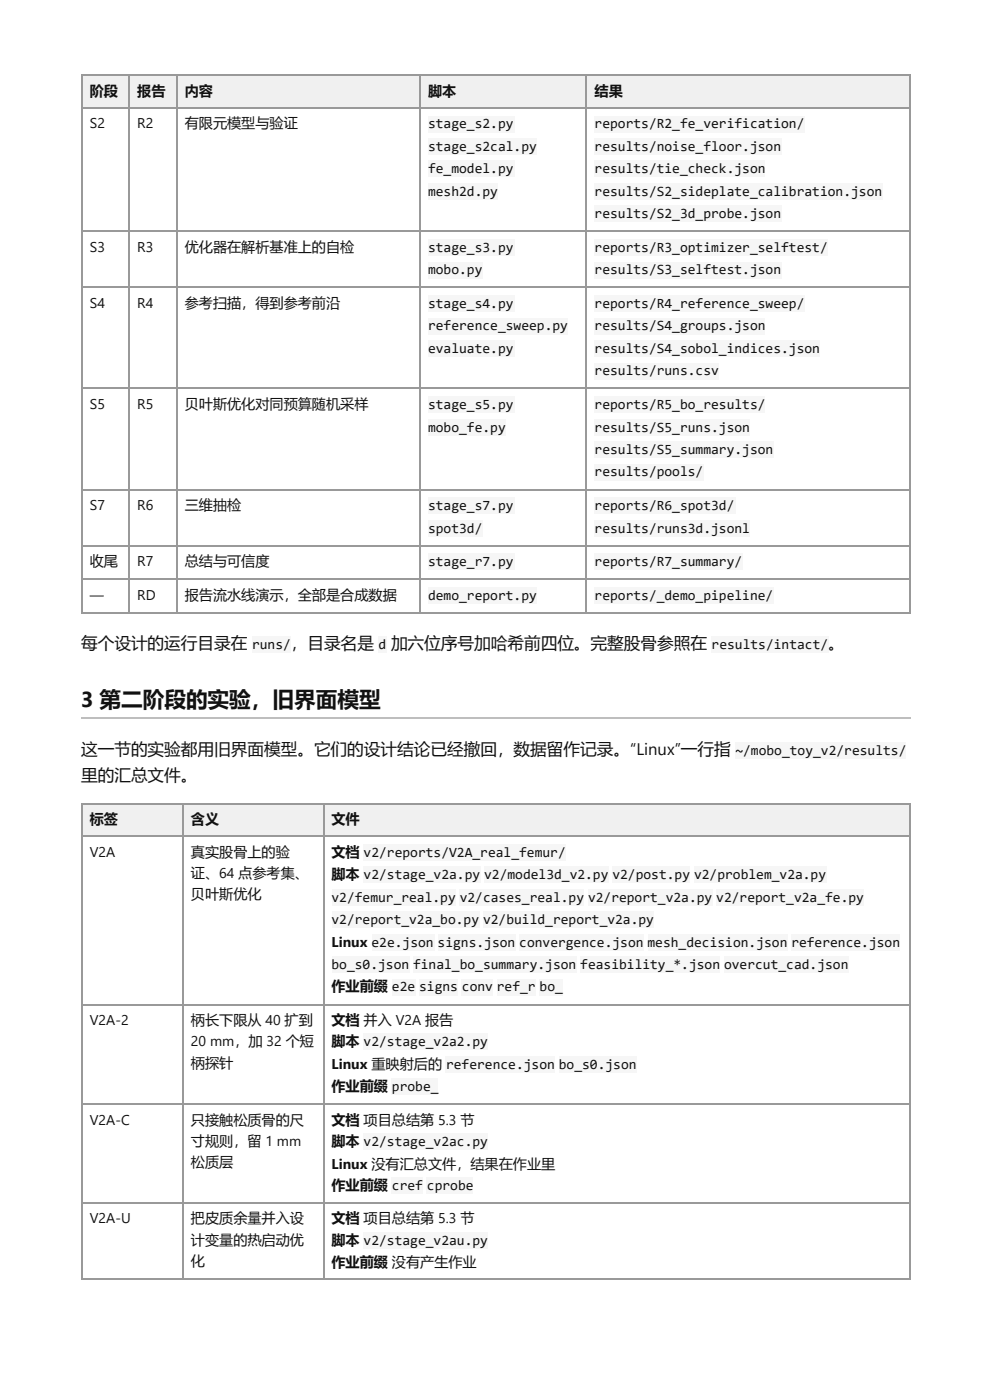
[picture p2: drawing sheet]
<svg xmlns="http://www.w3.org/2000/svg" width="210mm" height="297mm" viewBox="0 0 210 297" stroke-linecap="round" stroke-linejoin="round" font-family="sans-serif">
<defs><g id="words">
<text font-size="4.6" fill="#111" x="17.2" y="150">3 第二阶段的实验，旧界面模型</text>
<g font-size="3.5" fill="#111">
<text x="17.2" y="137.6">每个设计的运行目录在</text>
<text x="61.7" y="137.6">，目录名是</text>
<text x="82.9" y="137.6">加六位序号加哈希前四位。完整股骨参照在</text>
<text x="175.6" y="137.6">。</text>
<text x="17.2" y="160.1">这一节的实验都用旧界面模型。它们的设计结论已经撤回，数据留作记录。“Linux”一行指</text>
<text x="17.2" y="165.6">里的汇总文件。</text>
</g>
<g font-size="3" fill="#111">
<text x="19" y="20.4">阶段</text>
<text x="29.1" y="20.4">报告</text>
<text x="39.2" y="20.4">内容</text>
<text x="90.8" y="20.4">脚本</text>
<text x="126.1" y="20.4">结果</text>
<text x="19" y="27.3">S2</text>
<text x="29.1" y="27.3">R2</text>
<text x="39.2" y="27.3">有限元模型与验证</text>
<text x="90.8" y="27.3">stage_s2.py</text>
<text x="126.1" y="27.3">reports/R2_fe_verification/</text>
<text x="90.8" y="32">stage_s2cal.py</text>
<text x="126.1" y="32">results/noise_floor.json</text>
<text x="90.8" y="36.8">fe_model.py</text>
<text x="90.8" y="41.5">mesh2d.py</text>
<text x="126.1" y="36.8">results/tie_check.json</text>
<text x="126.1" y="41.5">results/S2_sideplate_calibration.json</text>
<text x="126.1" y="46.3">results/S2_3d_probe.json</text>
<text x="19" y="53.4">S3</text>
<text x="29.1" y="53.4">R3</text>
<text x="39.2" y="53.4">优化器在解析基准上的自检</text>
<text x="90.8" y="53.4">stage_s3.py</text>
<text x="126.1" y="53.4">reports/R3_optimizer_selftest/</text>
<text x="90.8" y="58.2">mobo.py</text>
<text x="126.1" y="58.2">results/S3_selftest.json</text>
<text x="19" y="65.4">S4</text>
<text x="29.1" y="65.4">R4</text>
<text x="39.2" y="65.4">参考扫描，得到参考前沿</text>
<text x="90.8" y="65.4">stage_s4.py</text>
<text x="126.1" y="65.4">reports/R4_reference_sweep/</text>
<text x="90.8" y="70.1">reference_sweep.py</text>
<text x="126.1" y="70.1">results/S4_groups.json</text>
<text x="90.8" y="74.9">evaluate.py</text>
<text x="126.1" y="74.9">results/S4_sobol_indices.json</text>
<text x="126.1" y="79.6">results/runs.csv</text>
<text x="19" y="86.8">S5</text>
<text x="29.1" y="86.8">R5</text>
<text x="39.2" y="86.8">贝叶斯优化对同预算随机采样</text>
<text x="90.8" y="86.8">stage_s5.py</text>
<text x="126.1" y="86.8">reports/R5_bo_results/</text>
<text x="90.8" y="91.5">mobo_fe.py</text>
<text x="126.1" y="91.5">results/S5_runs.json</text>
<text x="126.1" y="96.3">results/S5_summary.json</text>
<text x="126.1" y="101.1">results/pools/</text>
<text x="19" y="108.2">S7</text>
<text x="29.1" y="108.2">R6</text>
<text x="39.2" y="108.2">三维抽检</text>
<text x="90.8" y="108.2">stage_s7.py</text>
<text x="90.8" y="113">spot3d/</text>
<text x="126.1" y="108.2">reports/R6_spot3d/</text>
<text x="126.1" y="113">results/runs3d.jsonl</text>
<text x="19" y="120.1">收尾</text>
<text x="29.1" y="120.1">R7</text>
<text x="39.2" y="120.1">总结与可信度</text>
<text x="90.8" y="120.1">stage_r7.py</text>
<text x="126.1" y="120.1">reports/R7_summary/</text>
<text x="19" y="127.3">—</text>
<text x="29.1" y="127.3">RD</text>
<text x="39.2" y="127.3">报告流水线演示，全部是合成数据</text>
<text x="90.8" y="127.3">demo_report.py</text>
<text x="126.1" y="127.3">reports/_demo_pipeline/</text>
<text x="53.4" y="137.6">runs/</text>
<text x="80.3" y="137.6">d</text>
<text x="150.9" y="137.6">results/intact/</text>
<text x="155.9" y="160.1">~/mobo_toy_v2/results/</text>
<text x="19" y="174.9">标签</text>
<text x="40.5" y="174.9">含义</text>
<text x="70.3" y="174.9">文件</text>
<text x="19" y="181.8">V2A</text>
<text x="40.5" y="181.8">真实股骨上的验</text>
<text x="70.3" y="181.8">文档</text>
<text x="77.1" y="181.8">v2/reports/V2A_real_femur/</text>
<text x="40.5" y="186.3">证、64 点参考集、</text>
<text x="40.5" y="190.8">贝叶斯优化</text>
<text x="70.3" y="186.5">脚本</text>
<text x="70.3" y="191.3">v2/femur_real.py</text>
<text x="77.1" y="186.5">v2/stage_v2a.py</text>
<text x="97.5" y="191.3">v2/cases_real.py</text>
<text x="102.6" y="186.5">v2/model3d_v2.py</text>
<text x="124.7" y="191.3">v2/report_v2a.py</text>
<text x="129.8" y="186.5">v2/post.py</text>
<text x="147.1" y="186.5">v2/problem_v2a.py</text>
<text x="151.9" y="191.3">v2/report_v2a_fe.py</text>
<text x="70.3" y="196.1">v2/report_v2a_bo.py</text>
<text x="102.4" y="196.1">v2/build_report_v2a.py</text>
<text x="70.3" y="200.8">Linux e2e.json</text>
<text x="92.8" y="200.8">signs.json</text>
<text x="110.1" y="200.8">convergence.json</text>
<text x="137.3" y="200.8">mesh_decision.json</text>
<text x="167.8" y="200.8">reference.json</text>
<text x="70.3" y="205.6">bo_s0.json</text>
<text x="87.6" y="205.6">final_bo_summary.json</text>
<text x="123" y="205.6">feasibility_*.json</text>
<text x="153.5" y="205.6">overcut_cad.json</text>
<text x="70.3" y="210.3">作业前缀</text>
<text x="83.1" y="210.3">e2e</text>
<text x="88.9" y="210.3">signs</text>
<text x="97.9" y="210.3">conv</text>
<text x="105.3" y="210.3">ref_r</text>
<text x="114.4" y="210.3">bo_</text>
<text x="19" y="217.5">V2A-2</text>
<text x="40.5" y="217.5">柄长下限从 40 扩到</text>
<text x="40.5" y="222">20 mm，加 32 个短</text>
<text x="70.3" y="217.5">文档 并入 V2A 报告</text>
<text x="70.3" y="222">脚本</text>
<text x="77.1" y="222">v2/stage_v2a2.py</text>
<text x="40.5" y="226.5">柄探针</text>
<text x="70.3" y="226.7">Linux 重映射后的</text>
<text x="94.6" y="226.7">reference.json</text>
<text x="118.5" y="226.7">bo_s0.json</text>
<text x="70.3" y="231.5">作业前缀</text>
<text x="83.1" y="231.5">probe_</text>
<text x="19" y="238.7">V2A-C</text>
<text x="40.5" y="238.7">只接触松质骨的尺</text>
<text x="70.3" y="238.7">文档 项目总结第 5.3 节</text>
<text x="40.5" y="243.2">寸规则，留 1 mm</text>
<text x="70.3" y="243.2">脚本</text>
<text x="77.1" y="243.2">v2/stage_v2ac.py</text>
<text x="40.5" y="247.7">松质层</text>
<text x="70.3" y="247.9">Linux 没有汇总文件，结果在作业里</text>
<text x="70.3" y="252.4">作业前缀</text>
<text x="83.1" y="252.4">cref</text>
<text x="90.5" y="252.4">cprobe</text>
<text x="19" y="259.6">V2A-U</text>
<text x="40.5" y="259.6">把皮质余量并入设</text>
<text x="70.3" y="259.6">文档 项目总结第 5.3 节</text>
<text x="40.5" y="264.1">计变量的热启动优</text>
<text x="40.5" y="268.6">化</text>
<text x="70.3" y="264.1">脚本</text>
<text x="70.3" y="268.8">作业前缀 没有产生作业</text>
<text x="77.1" y="264.1">v2/stage_v2au.py</text>
</g>
</g></defs>
<g fill="#f0f0f0">
<path d="M17.5 16.1h10v6.7h-10z"/>
<path d="M27.5 16.1h10.1v6.7h-10.1z"/>
<path d="M37.6 16.1h51.6v6.7h-51.6z"/>
<path d="M89.2 16.1h35.2v6.7h-35.2z"/>
<path d="M124.4 16.1h68.7v6.7h-68.7z"/>
</g>
<g fill="none" stroke="#999" stroke-width=".26">
<path d="M17.2 16h175.9M17.3 15.9v114.3M27.4 15.9v114.3M37.4 15.9v114.3M89 15.9v114.3M124.2 15.9v114.3M193 15.9v114.3M17.2 22.9h175.9M17.2 49.1h175.9M17.2 61h175.9M17.2 82.4h175.9M17.2 103.8h175.9"/>
<path d="M17.2 115.8h175.9M17.2 122.9h175.9M17.2 130h175.9"/>
</g>
<path d="M17.2 152.3h175.9" fill="none" stroke="#bbb" stroke-width=".26"/>
<g fill="#f0f0f0">
<path d="M17.5 170.7h21.1v6.8h-21.1z"/>
<path d="M38.6 170.7h29.9v6.8h-29.9z"/>
<path d="M68.5 170.7h124.6v6.8h-124.6z"/>
</g>
<path d="M17.2 170.5h175.9M17.2 177.4h175.9M17.3 170.4v101.1M38.8 170.4v101.1M68.7 170.4v101.1M193 170.4v101.1M17.2 213.1h175.9M17.2 234.3h175.9M17.2 255.2h175.9M17.2 271.3h175.9" fill="none" stroke="#999" stroke-width=".26"/>
<g fill="#f6f6f6">
<path d="M90.8 24.6h18.2v3.4h-18.2z"/>
<path d="M90.8 29.4h23v3.4h-23z"/>
<path d="M90.8 34.1h18.2v3.5h-18.2z"/>
<path d="M90.8 38.9h14.8v3.4h-14.8z"/>
<path d="M125.9 24.6h44.8v3.4h-44.8z"/>
<path d="M125.9 29.4h39.7v3.4h-39.7z"/>
<path d="M125.9 34.1h36.3v3.5h-36.3z"/>
<path d="M125.9 38.9h61.2v3.4h-61.2z"/>
<path d="M125.9 43.7h39.7v3.4h-39.7z"/>
<path d="M90.8 50.8h18.2v3.4h-18.2z"/>
<path d="M90.8 55.6h11.6v3.4h-11.6z"/>
<path d="M125.9 50.8h49.5v3.4h-49.5z"/>
<path d="M125.9 55.6h39.7v3.4h-39.7z"/>
<path d="M90.8 62.7h18.2v3.4h-18.2z"/>
<path d="M90.8 67.5h29.6v3.4h-29.6z"/>
<path d="M90.8 72.2h18.2v3.5h-18.2z"/>
<path d="M125.9 62.7h44.8v3.4h-44.8z"/>
<path d="M125.9 67.5h36.3v3.4h-36.3z"/>
<path d="M125.9 72.2h47.9v3.5h-47.9z"/>
<path d="M125.9 77h26.5v3.4h-26.5z"/>
<path d="M90.8 84.1h18.2v3.5h-18.2z"/>
<path d="M90.8 88.9h16.4v3.4h-16.4z"/>
<path d="M125.9 84.1h36.3v3.5h-36.3z"/>
<path d="M125.9 88.9h33.1v3.4h-33.1z"/>
<path d="M125.9 93.7h38.1v3.4h-38.1z"/>
<path d="M125.9 98.4h23.3v3.5h-23.3z"/>
<path d="M90.8 105.6h18.2v3.4h-18.2z"/>
<path d="M90.8 110.3h11.6v3.5h-11.6z"/>
<path d="M125.9 105.6h29.9v3.4h-29.9z"/>
<path d="M125.9 110.3h33.1v3.5h-33.1z"/>
<path d="M90.8 117.5h18.2v3.4h-18.2z"/>
<path d="M125.9 117.5h31.5v3.4h-31.5z"/>
<path d="M90.8 124.6h23v3.5h-23z"/>
<path d="M125.9 124.6h38.1v3.5h-38.1z"/>
<path d="M53.4 134.9h8.2v3.5h-8.2z"/>
<path d="M80.2 134.9h1.8v3.5h-1.8z"/>
<path d="M150.8 134.9h24.9v3.5h-24.9z"/>
<path d="M155.8 157.4h36.3v3.5h-36.3z"/>
<path d="M77 179.1h42.9v3.5h-42.9z"/>
<path d="M77 183.9h24.9v3.4h-24.9z"/>
<path d="M102.7 183.9h26.4v3.4h-26.4z"/>
<path d="M129.9 183.9h16.4v3.4h-16.4z"/>
<path d="M147.1 183.9h28.1v3.4h-28.1z"/>
<path d="M70.4 188.6h26.2v3.5h-26.2z"/>
<path d="M97.4 188.6h26.4v3.5h-26.4z"/>
<path d="M124.6 188.6h26.5v3.5h-26.5z"/>
<path d="M151.9 188.6h31.2v3.5h-31.2z"/>
<path d="M70.4 193.4h31.2v3.5h-31.2z"/>
<path d="M102.4 193.4h36.2v3.5h-36.2z"/>
<path d="M78.8 198.2h13.3v3.4h-13.3z"/>
<path d="M92.9 198.2h16.4v3.4h-16.4z"/>
<path d="M110.1 198.2h26.4v3.4h-26.4z"/>
<path d="M137.3 198.2h29.7v3.4h-29.7z"/>
<path d="M167.7 198.2h23.1v3.4h-23.1z"/>
<path d="M70.4 202.9h16.4v3.5h-16.4z"/>
<path d="M87.6 202.9h34.6v3.5h-34.6z"/>
<path d="M123 202.9h29.7v3.5h-29.7z"/>
<path d="M153.5 202.9h26.4v3.5h-26.4z"/>
<path d="M83.1 207.7h5v3.4h-5z"/>
<path d="M88.9 207.7h8.2v3.4h-8.2z"/>
<path d="M97.9 207.7h6.6v3.4h-6.6z"/>
<path d="M105.3 207.7h8.2v3.4h-8.2z"/>
<path d="M114.3 207.7h5v3.4h-5z"/>
<path d="M77 219.3h26.5v3.5h-26.5z"/>
<path d="M94.5 224.1h23.2v3.4h-23.2z"/>
<path d="M118.5 224.1h16.4v3.4h-16.4z"/>
<path d="M83.1 228.9h9.8v3.4h-9.8z"/>
<path d="M77 240.5h26.5v3.4h-26.5z"/>
<path d="M83.1 249.8h6.6v3.4h-6.6z"/>
<path d="M90.5 249.8h9.8v3.4h-9.8z"/>
<path d="M77 261.4h26.5v3.4h-26.5z"/>
</g>
<use href="#words"/>
</svg>
